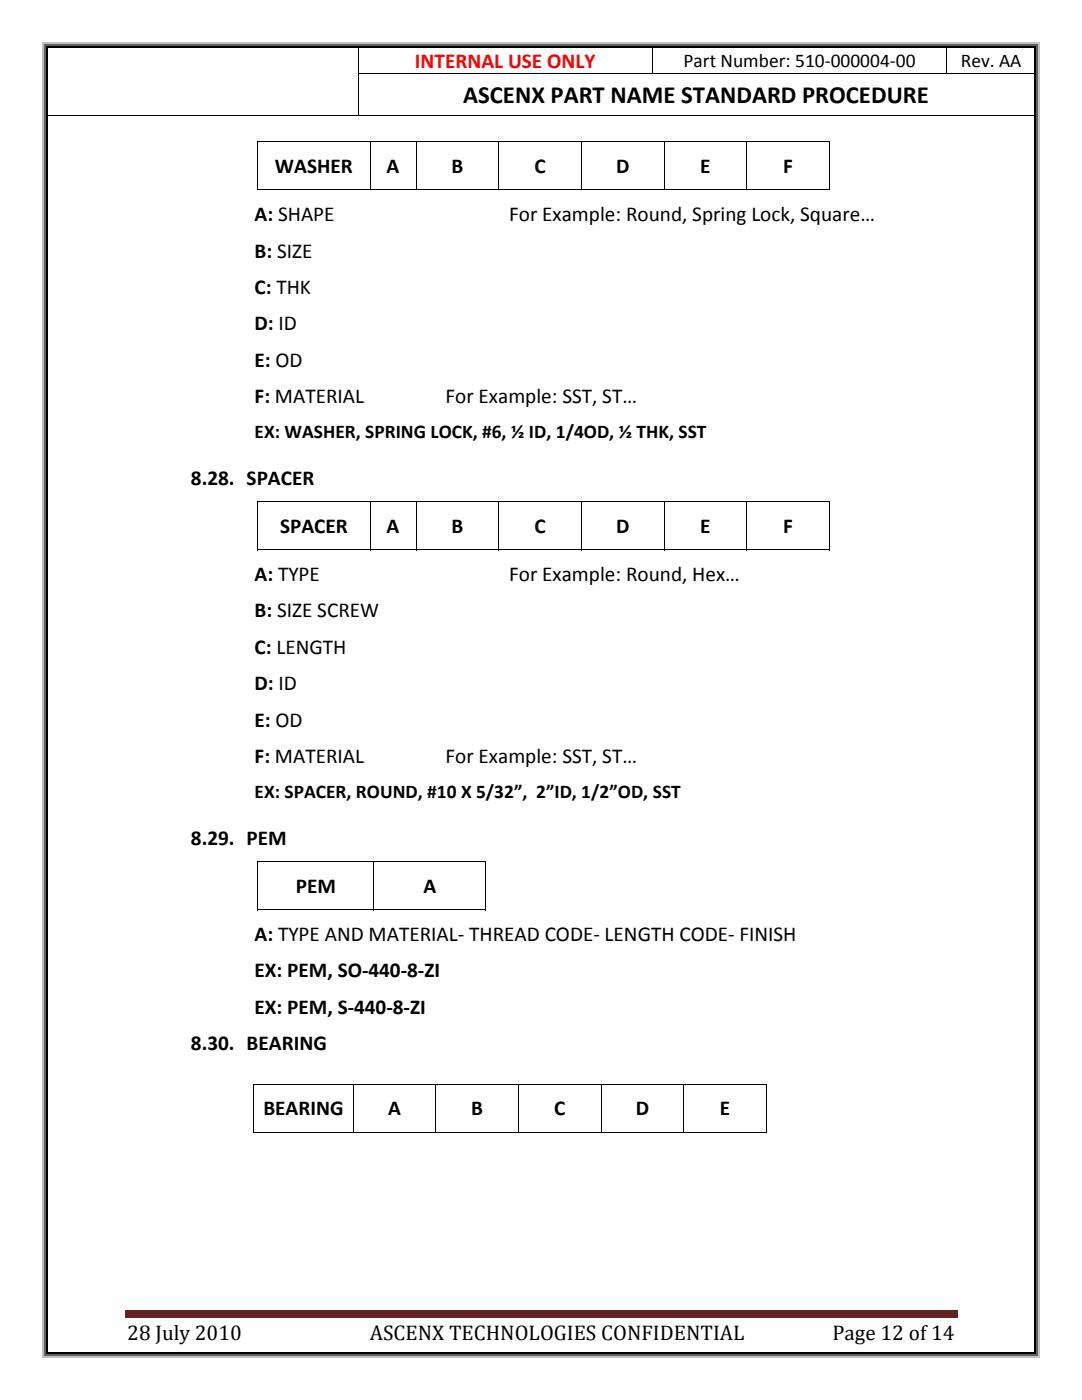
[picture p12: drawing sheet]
<svg xmlns="http://www.w3.org/2000/svg" width="216mm" height="279mm" viewBox="0 0 216 279" stroke-linecap="round" stroke-linejoin="round" font-family="sans-serif">
<defs><g id="words">
<text font-size="4.9" x="92.4" y="20.5">ASCENX PART NAME STANDARD PROCEDURE</text>
<text font-size="4.2" fill="#f00" x="82.8" y="13.5">INTERNAL USE ONLY</text>
<g font-size="4.2">
<text x="54.9" y="34.5">WASHER</text>
<text x="77.2" y="34.5">A</text>
<text x="90.1" y="34.5">B</text>
<text x="106.7" y="34.5">C</text>
<text x="122.9" y="34.5">D</text>
<text x="139.7" y="34.5">E</text>
<text x="156.3" y="34.5">F</text>
<text x="50.8" y="44.1">A: SHAPE</text>
<text x="101.6" y="44.1">For Example: Round, Spring Lock, Square…</text>
<text x="50.8" y="51.4">B: SIZE</text>
<text x="50.8" y="58.7">C: THK</text>
<text x="50.8" y="66">D: ID</text>
<text x="50.8" y="73.2">E: OD</text>
<text x="50.8" y="80.5">F: MATERIAL</text>
<text x="88.9" y="80.5">For Example: SST, ST…</text>
<text x="38.1" y="96.8">8.28. SPACER</text>
<text x="55.9" y="106.4">SPACER</text>
<text x="77.2" y="106.4">A</text>
<text x="90.1" y="106.4">B</text>
<text x="106.7" y="106.4">C</text>
<text x="122.9" y="106.4">D</text>
<text x="139.7" y="106.4">E</text>
<text x="156.3" y="106.4">F</text>
<text x="50.8" y="115.9">A: TYPE</text>
<text x="101.6" y="115.9">For Example: Round, Hex…</text>
<text x="50.8" y="123.2">B: SIZE SCREW</text>
<text x="50.8" y="130.5">C: LENGTH</text>
<text x="50.8" y="137.8">D: ID</text>
<text x="50.8" y="145.1">E: OD</text>
<text x="50.8" y="152.4">F: MATERIAL</text>
<text x="88.9" y="152.4">For Example: SST, ST…</text>
<text x="38.1" y="168.6">8.29. PEM</text>
<text x="59" y="178.2">PEM</text>
<text x="84.5" y="178.2">A</text>
<text x="50.8" y="187.8">A: TYPE AND MATERIAL‐ THREAD CODE‐ LENGTH CODE‐ FINISH</text>
<text x="50.8" y="195.1">EX: PEM, SO‐440‐8‐ZI</text>
<text x="50.8" y="202.3">EX: PEM, S‐440‐8‐ZI</text>
<text x="38.1" y="209.6">8.30. BEARING</text>
<text x="52.6" y="222.6">BEARING</text>
<text x="77.4" y="222.6">A</text>
<text x="94" y="222.6">B</text>
<text x="110.6" y="222.6">C</text>
<text x="126.9" y="222.6">D</text>
<text x="143.7" y="222.6">E</text>
<text x="25.4" y="267.4">28 July 2010</text>
<text x="73.8" y="267.4">ASCENX TECHNOLOGIES CONFIDENTIAL</text>
<text x="166.1" y="267.4">Page 12 of 14</text>
</g>
<g font-size="3.9">
<text x="136.4" y="13.4">Part Number: 510‐000004‐00</text>
<text x="191.7" y="13.4">Rev. AA</text>
<text x="50.8" y="87.5">EX: WASHER, SPRING LOCK, #6, ½ ID, 1/4OD, ½ THK, SST</text>
<text x="50.8" y="159.3">EX: SPACER, ROUND, #10 X 5/32”, 2”ID, 1/2”OD, SST</text>
</g>
</g></defs>
<path d="M71.4 14.7h135M71.4 9.5v5.2M71.4 14.8v8.2M130.2 9.5v5.2M188.9 9.5v5.2M9.5 23h61.9M71.5 23h134.9" fill="none" stroke="#000" stroke-width=".2"/>
<path d="M24.9 261.4h166.1v1.1h-166.1z" fill="#622423"/>
<path d="M24.9 262.9h166.1" fill="none" stroke="#622423" stroke-width=".25"/>
<path d="M51.4 28.2h.1v.2h-.1zM165.4 28.2h.1v.2h-.1zM165.4 37.8h.1v.2h-.1zM51.4 100h.1v.2h-.1zM165.4 100h.1v.2h-.1zM165.4 109.6h.1v.2h-.1zM51.4 171.9h.1v.1h-.1zM96.8 171.9h.2v.1h-.2zM96.8 181.5h.2v.1h-.2zM50.6 216.3h.1v.2h-.1zM152.8 216.3h.2v.2h-.2zM152.8 225.8h.2v.2h-.2z" fill="#000"/>
<g fill="none" stroke="#000" stroke-width=".2">
<path d="M51.4 28.3h114.1M51.4 37.9h22.3M51.4 28.4v9.6M73.8 28.4v9.6M73.9 37.9h9.1M83.1 28.4v9.6M83.1 37.9h16.4M99.5 28.4v9.6M99.6 37.9h16.4M116.1 28.4v9.6M116.1 37.9h16.4M132.5 28.4v9.6"/>
<path d="M132.6 37.9h16.3M149 28.4v9.6M149.1 37.9h16.3M165.5 28.4v9.6M51.4 100.1h114.1M51.4 109.7h22.3M51.4 100.2v9.6M73.8 100.2v9.6M73.9 109.7h9.1M83.1 100.2v9.6M83.1 109.7h16.4M99.5 100.2v9.6"/>
<path d="M99.6 109.7h16.4M116.1 100.2v9.6M116.1 109.7h16.4M132.5 100.2v9.6M132.6 109.7h16.3M149 100.2v9.6M149.1 109.7h16.3M165.5 100.2v9.6M51.4 172h45.6M51.4 172v9.6M74.6 172v9.6M96.9 172v9.6"/>
<path d="M51.4 181.5h23.1M74.7 181.5h22.1M50.6 216.4h102.4M50.7 216.5v9.5M70.5 216.5v9.5M87 216.5v9.5M103.5 216.5v9.5M120 216.5v9.5M136.4 216.5v9.5M152.9 216.5v9.5M50.6 225.9h19.8M70.6 225.9h16.3"/>
<path d="M87.1 225.9h16.3M103.5 225.9h16.4M120 225.9h16.4M136.5 225.9h16.3"/>
</g>
<g fill="#c0c0c0">
<path d="M8.5 8.5h.2v1h-.2z"/>
<path d="M8.5 8.5h1v.2h-1z"/>
</g>
<g fill="#606060">
<path d="M8.7 8.7h.5v.8h-.5z"/>
<path d="M8.7 8.7h.8v.5h-.8z"/>
</g>
<path d="M9.2 9.2h.3v.3h-.3z" fill="#000"/>
<path d="M9.5 8.6h196.9" fill="none" stroke="#c0c0c0" stroke-width=".25"/>
<path d="M9.5 8.7h196.9v.5h-196.9z" fill="#606060"/>
<path d="M9.5 9.4h196.9" fill="none" stroke="#000" stroke-width=".25"/>
<g fill="#c0c0c0">
<path d="M207.2 8.5h.2v1h-.2z"/>
<path d="M206.4 8.5h1v.2h-1z"/>
</g>
<g fill="#606060">
<path d="M206.7 8.7h.5v.8h-.5z"/>
<path d="M206.4 8.7h.8v.5h-.8z"/>
</g>
<path d="M206.4 9.2h.3v.3h-.3z" fill="#000"/>
<path d="M8.6 9.5v260.4" fill="none" stroke="#c0c0c0" stroke-width=".25"/>
<path d="M8.7 9.5h.5v260.4h-.5z" fill="#606060"/>
<path d="M9.4 9.5v260.4" fill="none" stroke="#000" stroke-width=".25"/>
<path d="M207.3 9.5v260.4" fill="none" stroke="#c0c0c0" stroke-width=".25"/>
<path d="M206.7 9.5h.5v260.4h-.5z" fill="#606060"/>
<path d="M206.5 9.5v260.4" fill="none" stroke="#000" stroke-width=".25"/>
<g fill="#c0c0c0">
<path d="M8.5 269.9h.2v1h-.2z"/>
<path d="M8.5 270.7h1v.2h-1z"/>
</g>
<g fill="#606060">
<path d="M8.7 269.9h.5v.8h-.5z"/>
<path d="M8.7 270.2h.8v.5h-.8z"/>
</g>
<path d="M9.2 269.9h.3v.3h-.3z" fill="#000"/>
<path d="M9.5 270.8h196.9" fill="none" stroke="#c0c0c0" stroke-width=".25"/>
<path d="M9.5 270.2h196.9v.5h-196.9z" fill="#606060"/>
<path d="M9.5 270h196.9" fill="none" stroke="#000" stroke-width=".25"/>
<g fill="#c0c0c0">
<path d="M207.2 269.9h.2v1h-.2z"/>
<path d="M206.4 270.7h1v.2h-1z"/>
</g>
<g fill="#606060">
<path d="M206.7 269.9h.5v.8h-.5z"/>
<path d="M206.4 270.2h.8v.5h-.8z"/>
</g>
<path d="M206.4 269.9h.3v.3h-.3z" fill="#000"/>
<use href="#words"/>
</svg>
